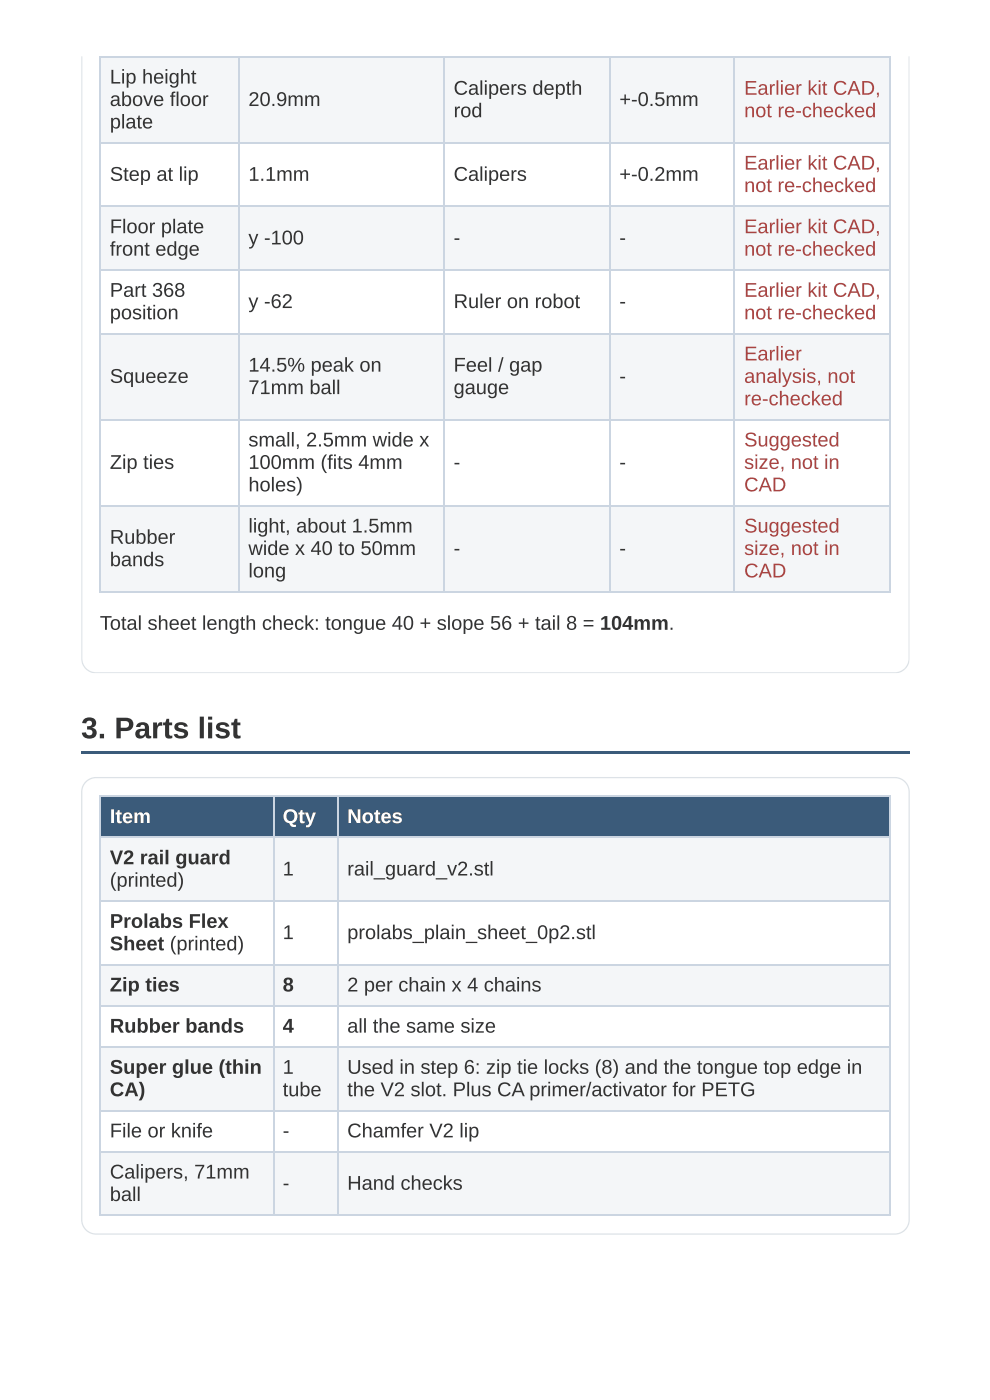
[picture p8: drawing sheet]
<svg xmlns="http://www.w3.org/2000/svg" width="210mm" height="297mm" viewBox="0 0 210 297" stroke-linecap="round" stroke-linejoin="round" font-family="sans-serif">
<defs><g id="words">
<text font-size="6.3" fill="#333" x="17.2" y="156.6">3. Parts list</text>
<g font-size="4.2" fill="#333">
<text x="23.3" y="17.7">Lip height</text>
<text x="23.3" y="22.5">above floor</text>
<text x="52.7" y="22.5">20.9mm</text>
<text x="96.2" y="20.1">Calipers depth</text>
<text x="131.3" y="22.5">+-0.5mm</text>
<text x="23.3" y="27.3">plate</text>
<text x="96.2" y="24.9">rod</text>
<text x="23.3" y="38.4">Step at lip</text>
<text x="52.7" y="38.4">1.1mm</text>
<text x="96.2" y="38.4">Calipers</text>
<text x="131.3" y="38.4">+-0.2mm</text>
<text x="23.3" y="49.5">Floor plate</text>
<text x="52.7" y="51.9">y -100</text>
<text x="96.2" y="51.9">-</text>
<text x="131.3" y="51.9">-</text>
<text x="23.3" y="54.2">front edge</text>
<text x="23.3" y="63">Part 368</text>
<text x="52.7" y="65.4">y -62</text>
<text x="96.2" y="65.4">Ruler on robot</text>
<text x="131.3" y="65.4">-</text>
<text x="23.3" y="67.7">position</text>
<text x="23.3" y="81.2">Squeeze</text>
<text x="52.7" y="78.8">14.5% peak on</text>
<text x="52.7" y="83.6">71mm ball</text>
<text x="96.2" y="78.8">Feel / gap</text>
<text x="96.2" y="83.6">gauge</text>
<text x="131.3" y="81.2">-</text>
<text x="52.7" y="94.7">small, 2.5mm wide x</text>
<text x="23.3" y="99.5">Zip ties</text>
<text x="52.7" y="99.5">100mm (fits 4mm</text>
<text x="96.2" y="99.5">-</text>
<text x="131.3" y="99.5">-</text>
<text x="52.7" y="104.2">holes)</text>
<text x="52.7" y="113">light, about 1.5mm</text>
<text x="23.3" y="115.4">Rubber</text>
<text x="52.7" y="117.7">wide x 40 to 50mm</text>
<text x="96.2" y="117.7">-</text>
<text x="131.3" y="117.7">-</text>
<text x="23.3" y="120.1">bands</text>
<text x="52.7" y="122.5">long</text>
<text x="21.2" y="133.6">Total sheet length check: tongue 40 + slope 56 + tail 8 = 104mm.</text>
<text x="23.3" y="183.4">V2 rail guard</text>
<text x="59.9" y="185.7">1</text>
<text x="73.6" y="185.7">rail_guard_v2.stl</text>
<text x="23.3" y="188.1">(printed)</text>
<text x="23.3" y="196.9">Prolabs Flex</text>
<text x="23.3" y="201.6">Sheet (printed)</text>
<text x="59.9" y="199.2">1</text>
<text x="73.6" y="199.2">prolabs_plain_sheet_0p2.stl</text>
<text x="23.3" y="210.3">Zip ties</text>
<text x="59.9" y="210.3">8</text>
<text x="73.6" y="210.3">2 per chain x 4 chains</text>
<text x="23.3" y="219.1">Rubber bands</text>
<text x="59.9" y="219.1">4</text>
<text x="73.6" y="219.1">all the same size</text>
<text x="23.3" y="227.8">Super glue (thin</text>
<text x="59.9" y="227.8">1</text>
<text x="73.6" y="227.8">Used in step 6: zip tie locks (8) and the tongue top edge in</text>
<text x="23.3" y="232.6">CA)</text>
<text x="59.9" y="232.6">tube</text>
<text x="73.6" y="232.6">the V2 slot. Plus CA primer/activator for PETG</text>
<text x="23.3" y="241.3">File or knife</text>
<text x="59.9" y="241.3">-</text>
<text x="73.6" y="241.3">Chamfer V2 lip</text>
<text x="23.3" y="250">Calipers, 71mm</text>
<text x="23.3" y="254.8">ball</text>
<text x="59.9" y="252.4">-</text>
<text x="73.6" y="252.4">Hand checks</text>
</g>
<g font-size="4.2" fill="#a94442">
<text x="157.8" y="20.1">Earlier kit CAD,</text>
<text x="157.8" y="24.9">not re-checked</text>
<text x="157.8" y="36">Earlier kit CAD,</text>
<text x="157.8" y="40.7">not re-checked</text>
<text x="157.8" y="49.5">Earlier kit CAD,</text>
<text x="157.8" y="54.2">not re-checked</text>
<text x="157.8" y="63">Earlier kit CAD,</text>
<text x="157.8" y="67.7">not re-checked</text>
<text x="157.8" y="76.5">Earlier</text>
<text x="157.8" y="81.2">analysis, not</text>
<text x="157.8" y="86">re-checked</text>
<text x="157.8" y="94.7">Suggested</text>
<text x="157.8" y="99.5">size, not in</text>
<text x="157.8" y="104.2">CAD</text>
<text x="157.8" y="113">Suggested</text>
<text x="157.8" y="117.7">size, not in</text>
<text x="157.8" y="122.5">CAD</text>
</g>
<g font-size="4.2" fill="#fff">
<text x="23.3" y="174.6">Item</text>
<text x="59.9" y="174.6">Qty</text>
<text x="73.6" y="174.6">Notes</text>
</g>
</g></defs>
<g fill="#dde2e7">
<path d="M17.2 141.1h175.7v1.8h-175.7z"/>
<path d="M191.1 11.9h1.8v131h-1.8z"/>
<path d="M17.2 11.9h1.8v131h-1.8z"/>
</g>
<g fill="#f4f6f8">
<path d="M21.4 11.9h29.4v18.3h-29.4z"/>
<path d="M50.8 11.9h43.4v18.3h-43.4z"/>
<path d="M94.2 11.9h35.2v18.3h-35.2z"/>
<path d="M129.4 11.9h26.4v18.3h-26.4z"/>
<path d="M155.8 11.9h33.1v18.3h-33.1z"/>
<path d="M21.4 43.7h29.4v13.5h-29.4z"/>
<path d="M50.8 43.7h43.4v13.5h-43.4z"/>
<path d="M94.2 43.7h35.2v13.5h-35.2z"/>
<path d="M129.4 43.7h26.4v13.5h-26.4z"/>
<path d="M155.8 43.7h33.1v13.5h-33.1z"/>
<path d="M21.4 70.6h29.4v18.3h-29.4z"/>
<path d="M50.8 70.6h43.4v18.3h-43.4z"/>
<path d="M94.2 70.6h35.2v18.3h-35.2z"/>
<path d="M129.4 70.6h26.4v18.3h-26.4z"/>
<path d="M155.8 70.6h33.1v18.3h-33.1z"/>
<path d="M21.4 107.2h29.4v18.2h-29.4z"/>
<path d="M50.8 107.2h43.4v18.2h-43.4z"/>
<path d="M94.2 107.2h35.2v18.2h-35.2z"/>
<path d="M129.4 107.2h26.4v18.2h-26.4z"/>
<path d="M155.8 107.2h33.1v18.2h-33.1z"/>
</g>
<g fill="none" stroke="#cbd5e1" stroke-width=".26">
<path d="M21.2 12h167.7M21.3 11.9v113.8M50.7 11.9v113.8M94.1 11.9v113.8M129.2 11.9v113.8M155.7 11.9v113.8M188.8 11.9v113.8M21.2 30.3h167.7M21.2 43.8h167.7M21.2 57.3h167.7M21.2 70.8h167.7M21.2 89h167.7"/>
<path d="M21.2 107.3h167.7M21.2 125.5h167.7"/>
</g>
<path d="M17.2 159.3h175.7v.5h-175.7z" fill="#3b5b7a"/>
<path d="M18.2 165.9l1-.7 1.2-.2h169.3a3 3 0 0 1 3 3v90.8a3 3 0 0 1-3 3h-169.3a3 3 0 0 1-3.1-3v-90.8l.3-1.2z" fill="#fff"/>
<path d="M18.2 165.9l1-.7 1.2-.2h169.3a3 3 0 0 1 3 3v90.8a3 3 0 0 1-3 3h-169.3a3 3 0 0 1-3.1-3v-90.8l.3-1.2z" fill="none" stroke="#dde2e7" stroke-width=".26"/>
<g fill="#3b5b7a">
<path d="M21.4 169.1h36.5v8.7h-36.5z"/>
<path d="M57.9 169.1h13.8v8.7h-13.8z"/>
<path d="M71.7 169.1h117.2v8.7h-117.2z"/>
</g>
<g fill="#f4f6f8">
<path d="M21.4 177.8h36.5v13.5h-36.5z"/>
<path d="M57.9 177.8h13.8v13.5h-13.8z"/>
<path d="M71.7 177.8h117.2v13.5h-117.2z"/>
<path d="M21.4 204.8h36.5v8.7h-36.5z"/>
<path d="M57.9 204.8h13.8v8.7h-13.8z"/>
<path d="M71.7 204.8h117.2v8.7h-117.2z"/>
<path d="M21.4 222.3h36.5v13.4h-36.5z"/>
<path d="M57.9 222.3h13.8v13.4h-13.8z"/>
<path d="M71.7 222.3h117.2v13.4h-117.2z"/>
<path d="M21.4 244.5h36.5v13.5h-36.5z"/>
<path d="M57.9 244.5h13.8v13.5h-13.8z"/>
<path d="M71.7 244.5h117.2v13.5h-117.2z"/>
</g>
<g fill="none" stroke="#cbd5e1" stroke-width=".26">
<path d="M21.2 168.9h167.7M21.2 177.7h167.7M21.3 168.8v89.2M58.1 168.8v89.2M71.6 168.8v89.2M188.8 168.8v89.2M21.2 191.2h167.7M21.2 204.7h167.7M21.2 213.4h167.7M21.2 222.1h167.7M21.2 235.6h167.7M21.2 244.3h167.7"/>
<path d="M21.2 257.8h167.7"/>
</g>
<use href="#words"/>
</svg>
